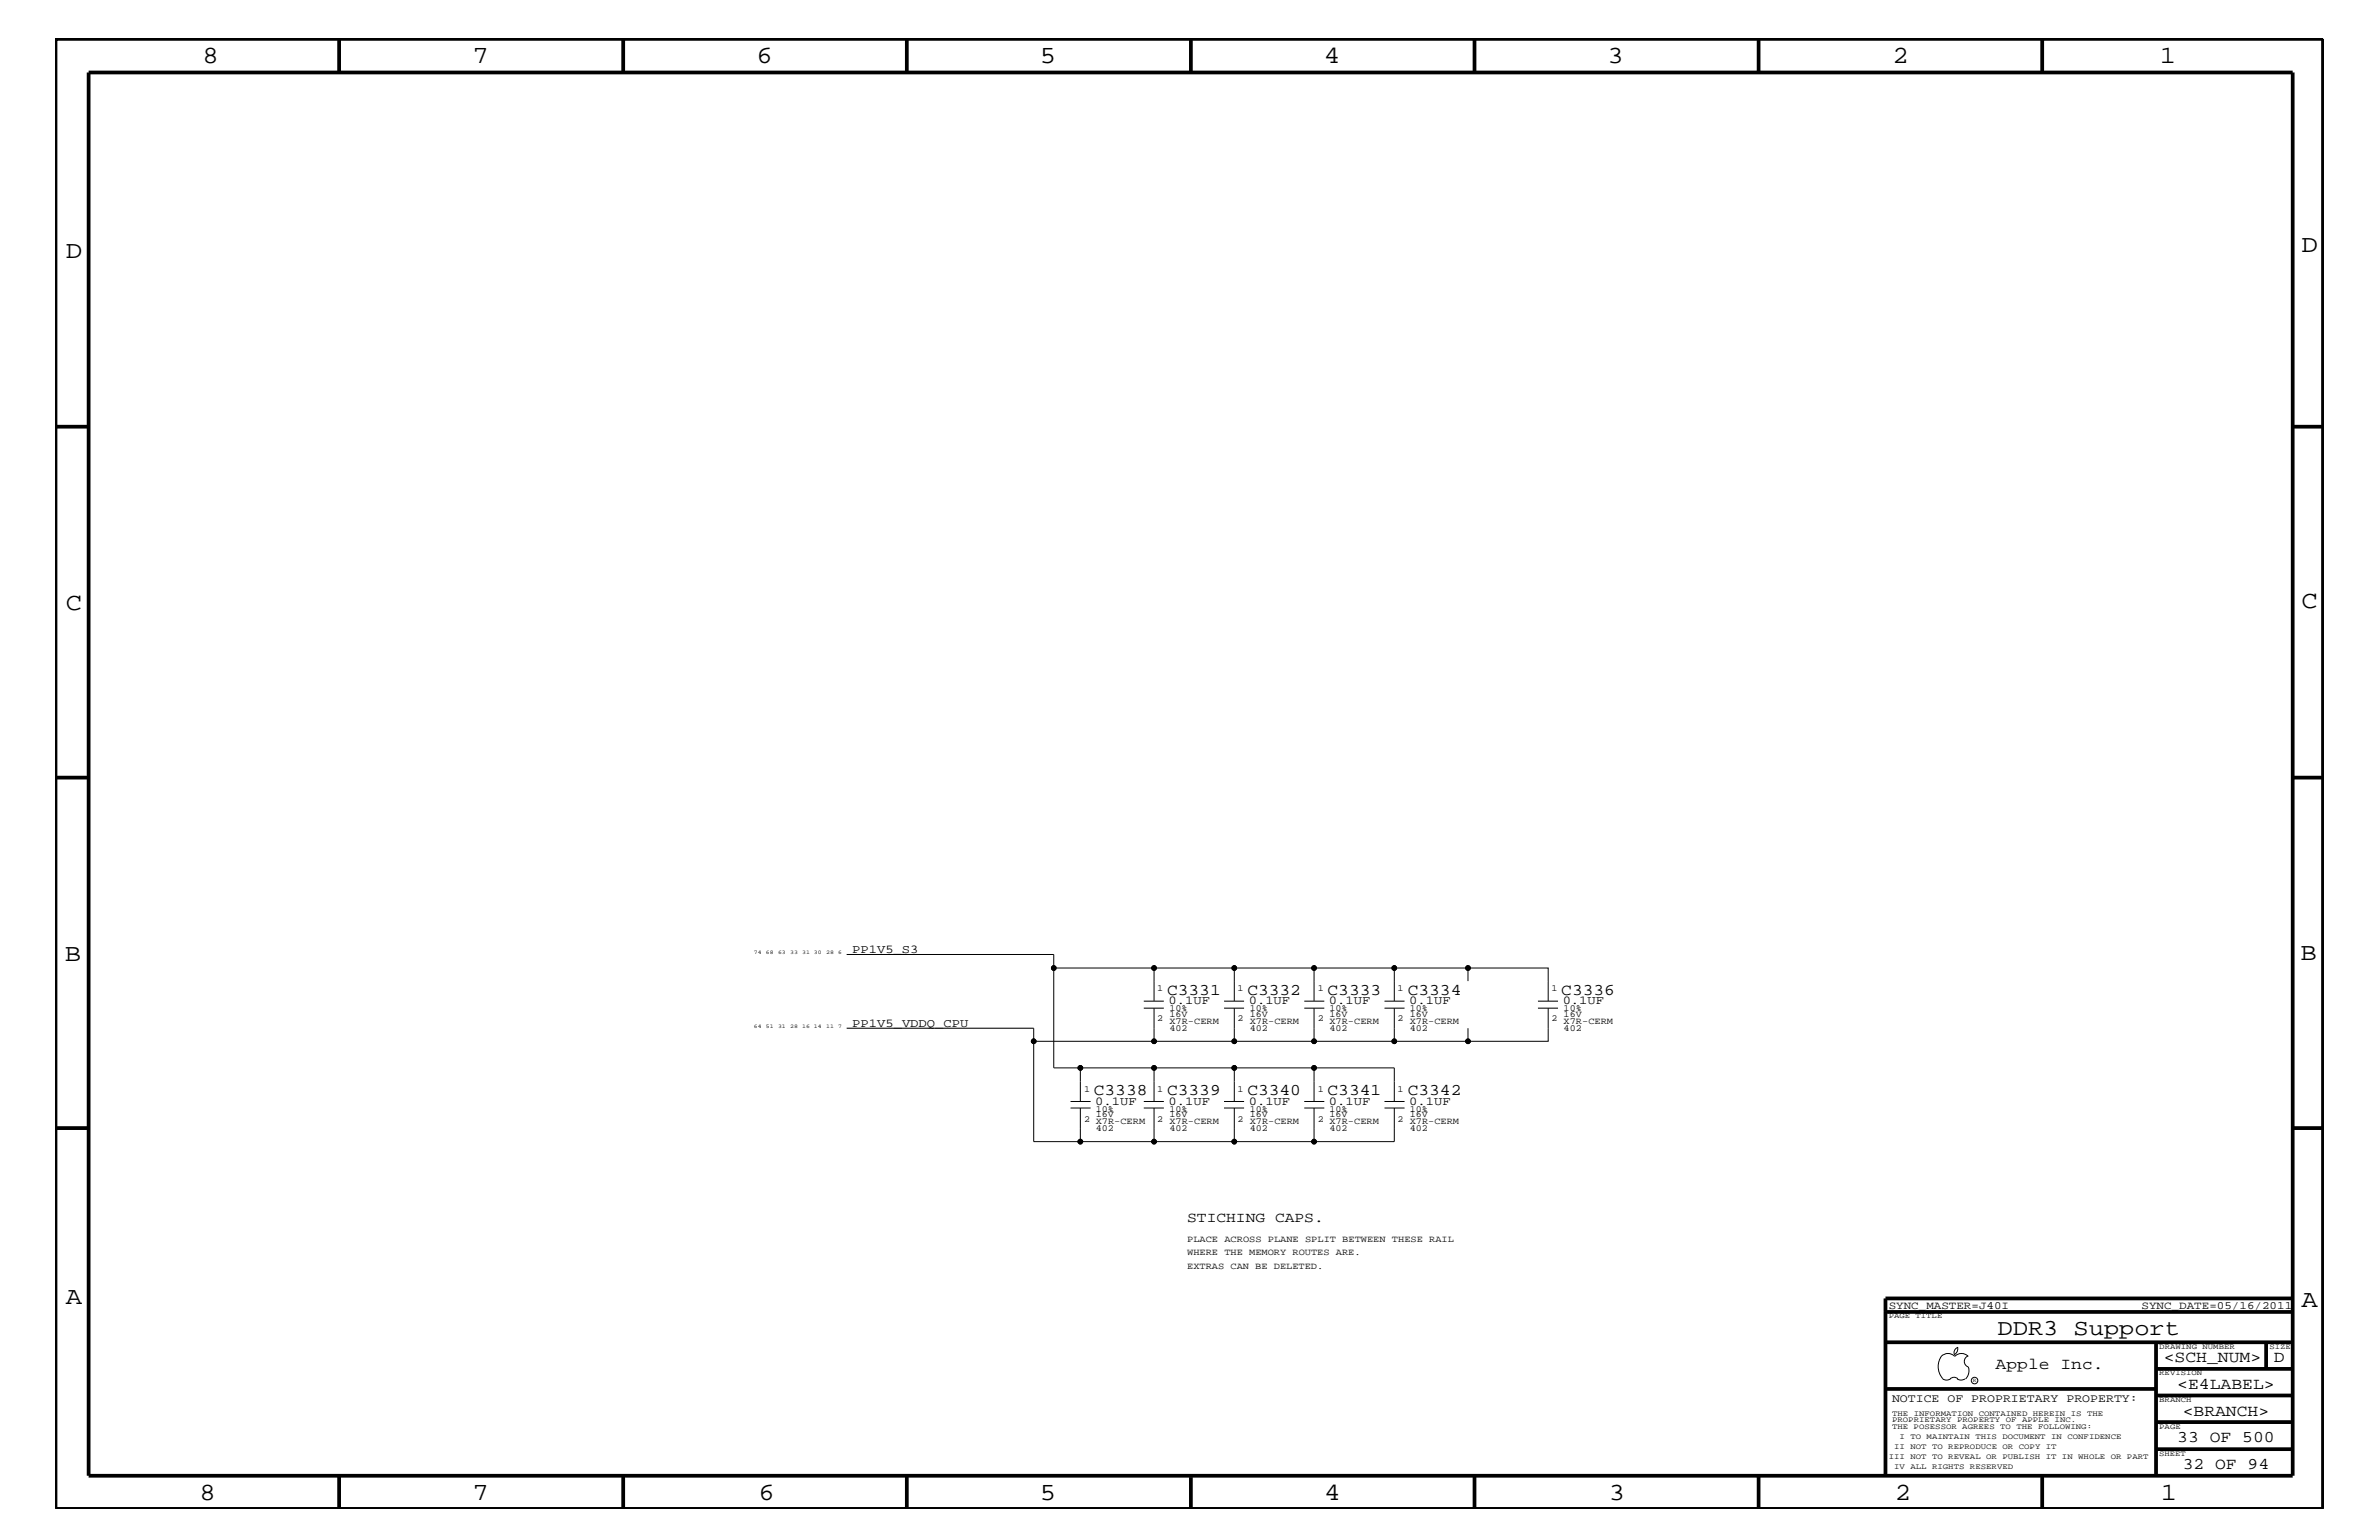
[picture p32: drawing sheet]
<svg xmlns="http://www.w3.org/2000/svg" width="432mm" height="279mm" viewBox="0 0 432 279" stroke-linecap="round" stroke-linejoin="round" font-family="sans-serif">
<defs><g id="words">
<g font-size="4.5">
<text x="36.7" y="11.5">8</text>
<text x="85.8" y="11.5">7</text>
<text x="137.3" y="11.5">6</text>
<text x="188.7" y="11.5">5</text>
<text x="240.3" y="11.5">4</text>
<text x="291.8" y="11.5">3</text>
<text x="343.5" y="11.5">2</text>
<text x="392" y="11.5">1</text>
<text x="11.9" y="46.8">D</text>
<text x="417.7" y="45.7">D</text>
<text x="11.9" y="110.6">C</text>
<text x="417.7" y="110.3">C</text>
<text x="11.8" y="174.3">B</text>
<text x="417.6" y="174.2">B</text>
<text x="11.9" y="236.7">A</text>
<text x="417.7" y="237.1">A</text>
<text x="36.2" y="272.1">8</text>
<text x="85.8" y="272.1">7</text>
<text x="137.7" y="272.1">6</text>
<text x="188.7" y="272.1">5</text>
<text x="240.4" y="272.1">4</text>
<text x="292" y="272.1">3</text>
<text x="343.9" y="272.1">2</text>
<text x="392.2" y="272.1">1</text>
</g>
<text font-size="4.1" x="362.6" y="242.3">DDR3 Support</text>
<g font-size="3">
<text x="211.8" y="180.5">C3331</text>
<text x="226.4" y="180.5">C3332</text>
<text x="241" y="180.5">C3333</text>
<text x="255.5" y="180.5">C3334</text>
<text x="283.4" y="180.5">C3336</text>
<text x="198.5" y="198.7">C3338</text>
<text x="211.8" y="198.7">C3339</text>
<text x="226.4" y="198.7">C3340</text>
<text x="241" y="198.7">C3341</text>
<text x="255.5" y="198.7">C3342</text>
<text x="362.2" y="248.4">Apple Inc.</text>
<text x="392.7" y="247.1">&lt;SCH_NUM&gt;</text>
<text x="395.2" y="252">&lt;E4LABEL&gt;</text>
<text x="412.7" y="247.1">D</text>
<text x="396.2" y="256.8">&lt;BRANCH&gt;</text>
<text x="395.2" y="261.6">33 OF 500</text>
<text x="396.2" y="266.6">32 OF 94</text>
</g>
<text font-size="2.6" x="215.5" y="221.7">STICHING CAPS.</text>
<g font-size="2.2">
<text x="154.7" y="172.9">PP1V5_S3</text>
<text x="212.1" y="182.2">0.1UF</text>
<text x="226.7" y="182.2">0.1UF</text>
<text x="241.2" y="182.2">0.1UF</text>
<text x="255.8" y="182.2">0.1UF</text>
<text x="283.6" y="182.2">0.1UF</text>
<text x="154.7" y="186.3">PP1V5_VDDQ_CPU</text>
<text x="198.8" y="200.4">0.1UF</text>
<text x="212.1" y="200.4">0.1UF</text>
<text x="226.7" y="200.4">0.1UF</text>
<text x="241.2" y="200.4">0.1UF</text>
<text x="255.8" y="200.4">0.1UF</text>
</g>
<text font-size="2.1" x="343.4" y="254.4">NOTICE OF PROPRIETARY PROPERTY:</text>
<g font-size="2">
<text x="342.8" y="237.4">SYNC_MASTER=J40I</text>
<text x="388.7" y="237.4">SYNC_DATE=05/16/2011</text>
</g>
<g font-size="1.7">
<text x="210.1" y="179.9">1</text>
<text x="224.6" y="179.9">1</text>
<text x="239.2" y="179.9">1</text>
<text x="253.7" y="179.9">1</text>
<text x="281.6" y="179.9">1</text>
<text x="210.1" y="185.3">2</text>
<text x="212.3" y="185.8">X7R-CERM</text>
<text x="212.3" y="183.5">10%</text>
<text x="212.3" y="184.6">16V</text>
<text x="224.6" y="185.3">2</text>
<text x="226.8" y="185.8">X7R-CERM</text>
<text x="226.8" y="184.6">16V</text>
<text x="226.8" y="183.5">10%</text>
<text x="239.2" y="185.3">2</text>
<text x="241.3" y="185.8">X7R-CERM</text>
<text x="241.3" y="184.6">16V</text>
<text x="241.3" y="183.5">10%</text>
<text x="253.7" y="185.3">2</text>
<text x="255.9" y="185.8">X7R-CERM</text>
<text x="255.9" y="184.6">16V</text>
<text x="255.9" y="183.5">10%</text>
<text x="281.6" y="185.3">2</text>
<text x="283.8" y="185.8">X7R-CERM</text>
<text x="283.8" y="184.6">16V</text>
<text x="283.8" y="183.5">10%</text>
<text x="212.3" y="187">402</text>
<text x="226.8" y="187">402</text>
<text x="241.3" y="187">402</text>
<text x="255.9" y="187">402</text>
<text x="283.8" y="187">402</text>
<text x="196.8" y="203.5">2</text>
<text x="196.8" y="198.1">1</text>
<text x="198.9" y="202.7">16V</text>
<text x="198.9" y="204">X7R-CERM</text>
<text x="198.9" y="201.7">10%</text>
<text x="210.1" y="203.5">2</text>
<text x="210.1" y="198.1">1</text>
<text x="212.3" y="202.7">16V</text>
<text x="212.3" y="204">X7R-CERM</text>
<text x="212.3" y="201.7">10%</text>
<text x="224.6" y="203.5">2</text>
<text x="224.6" y="198.1">1</text>
<text x="226.8" y="202.7">16V</text>
<text x="226.8" y="204">X7R-CERM</text>
<text x="226.8" y="201.7">10%</text>
<text x="239.2" y="203.5">2</text>
<text x="239.2" y="198.1">1</text>
<text x="241.3" y="202.7">16V</text>
<text x="241.3" y="204">X7R-CERM</text>
<text x="241.3" y="201.7">10%</text>
<text x="253.7" y="203.5">2</text>
<text x="253.7" y="198.1">1</text>
<text x="255.9" y="202.7">16V</text>
<text x="255.9" y="204">X7R-CERM</text>
<text x="255.9" y="201.7">10%</text>
<text x="198.9" y="205.2">402</text>
<text x="212.3" y="205.2">402</text>
<text x="226.8" y="205.2">402</text>
<text x="241.3" y="205.2">402</text>
<text x="255.9" y="205.2">402</text>
<text x="215.5" y="227.7">WHERE THE MEMORY ROUTES ARE.</text>
<text x="215.5" y="225.3">PLACE ACROSS PLANE SPLIT BETWEEN THESE RAIL</text>
<text x="215.5" y="230.2">EXTRAS CAN BE DELETED.</text>
</g>
<g font-size="1.4">
<text x="342.8" y="239.2">PAGE TITLE</text>
<text x="391.9" y="244.7">DRAWING NUMBER</text>
<text x="411.9" y="244.7">SIZE</text>
<text x="391.9" y="249.5">REVISION</text>
<text x="343.4" y="256.8">THE INFORMATION CONTAINED HEREIN IS THE</text>
<text x="391.9" y="254.4">BRANCH</text>
<text x="343.4" y="258">PROPRIETARY PROPERTY OF APPLE INC.</text>
<text x="343.4" y="259.3">THE POSESSOR AGREES TO THE FOLLOWING:</text>
<text x="343.8" y="262.9">II NOT TO REPRODUCE OR COPY IT</text>
<text x="344.8" y="261.1">I TO MAINTAIN THIS DOCUMENT IN CONFIDENCE</text>
<text x="391.9" y="259.3">PAGE</text>
<text x="342.8" y="264.7">III NOT TO REVEAL OR PUBLISH IT IN WHOLE OR PART</text>
<text x="343.8" y="266.6">IV ALL RIGHTS RESERVED</text>
<text x="391.9" y="264.1">SHEET</text>
</g>
<g font-size="1">
<text x="136.8" y="173.2">74</text>
<text x="139" y="173.2">68</text>
<text x="141.2" y="173.2">63</text>
<text x="143.4" y="173.2">33</text>
<text x="145.6" y="173.2">31 30</text>
<text x="149.9" y="173.2">28</text>
<text x="152.1" y="173.2">6</text>
<text x="136.8" y="186.5">64</text>
<text x="139" y="186.5">51</text>
<text x="141.2" y="186.5">31</text>
<text x="143.4" y="186.5">28</text>
<text x="145.6" y="186.5">16 14</text>
<text x="149.9" y="186.5">11</text>
<text x="152.1" y="186.5">7</text>
<text x="358.1" y="250.7">R</text>
</g>
</g></defs>
<g fill="none" stroke="#000" stroke-width=".18">
<path d="M153.7 173.2h37.6v20.5h4.8M191.3 175.6h18.2v6M209.5 175.6h14.5M238.5 175.6h14.6v6M253.1 175.6h13.3M266.4 178v-2.4h14.6v6M153.7 186.5h33.9v20.6h8.5M187.6 188.9h21.9M194.3 199.8h3.7M207.6 182.9h3.6M207.6 181.6h3.6M207.6 199.8h3.6"/>
<path d="M209.5 182.9v6h14.5v-6M209.5 193.7h-13.4v6.1M222.2 182.9h3.6M222.2 181.6h3.6M222.2 199.8h3.6M224 193.7h-14.5v6.1M224 181.6v-6h14.5v6M224 188.9h14.5M236.7 182.9h3.7M236.7 181.6h3.7M236.7 199.8h3.7M238.5 182.9v6h14.6v-6"/>
<path d="M238.5 199.8v-6.1h14.6v6.1M238.5 193.7h-14.5v6.1M251.3 182.9h3.6M251.3 181.6h3.6M251.3 199.8h3.6M253.1 188.9h13.3M279.1 182.9h3.7M279.1 181.6h3.7M281 182.9v6h-14.6v-2.4M194.3 201h3.7M196.1 201v6.1h13.4M207.6 201h3.6"/>
<path d="M209.5 201v6.1h14.5M222.2 201h3.6M224 201v6.1h14.5M236.7 201h3.7M238.5 201v6.1h14.6v-6.1M251.3 201h3.6M352.3 246.1a1.72 1.72 0 0 1 2.5 0 1.69 1.69 0 0 1 2.4 0M352.4 246a3.2 3.2 0 0 0 .4 4.3l.8 .1 .4-.2M354 250.2l.7-.3 .7 .3M355.2 250.2l.7 .2 .7-.2M355.3 244.4v.3a1.18 1.18 0 0 1-.6 1.1M355.4 244.4a.99 .99 0 0 0-.6 1.4"/>
<path d="M357.2 246a1.04 1.04 0 0 0-.7 1 1.04 1.04 0 0 0 .7 1M357.3 248l.1 .7a2.11 2.11 0 0 1-.6 1.5"/>
<circle cx="191.3" cy="175.6" r=".42"/>
<circle cx="209.5" cy="175.6" r=".42"/>
<circle cx="224" cy="175.6" r=".42"/>
<circle cx="238.5" cy="175.6" r=".42"/>
<circle cx="253.1" cy="175.6" r=".42"/>
<circle cx="266.4" cy="175.6" r=".42"/>
<circle cx="187.6" cy="188.9" r=".42"/>
<circle cx="196.1" cy="193.7" r=".42"/>
<circle cx="209.5" cy="188.9" r=".42"/>
<circle cx="209.5" cy="193.7" r=".42"/>
<circle cx="224" cy="188.9" r=".42"/>
<circle cx="224" cy="193.7" r=".42"/>
<circle cx="238.5" cy="188.9" r=".42"/>
<circle cx="238.5" cy="193.7" r=".42"/>
<circle cx="253.1" cy="188.9" r=".42"/>
<circle cx="266.4" cy="188.9" r=".42"/>
<circle cx="196.1" cy="207.1" r=".42"/>
<circle cx="209.5" cy="207.1" r=".42"/>
<circle cx="224" cy="207.1" r=".42"/>
<circle cx="238.5" cy="207.1" r=".42"/>
<circle cx="358.4" cy="250.5" r=".59"/>
</g>
<g fill="none" stroke="#000" stroke-width=".68" stroke-linecap="butt">
<path d="M10.1 7.1h411.5v266.7h-411.5zM16.1 13.2h400v254.5h-400zM61.6 7.1v6.1M113.1 7.1v6.1M164.6 7.1v6.1M216.2 7.1v6.1M267.6 7.1v6.1M319.2 7.1v6.1M370.7 7.1v6.1M10.1 77.4h6M416.1 77.4h5.5M10.1 141.1h6"/>
<path d="M416.1 141.1h5.5M10.1 204.7h6M416.1 204.7h5.5M342.2 238h73.9M416.1 235.6h-73.9v32.1M342.2 243.5h73.9M342.2 252h49.1M391.3 248.4h24.8M391.3 243.5v24.2M391.3 258h24.8M391.3 253.2h24.8M411.3 243.5v4.9"/>
<path d="M61.6 267.7v6.1M113.1 267.7v6.1M164.6 267.7v6.1M216.2 268v5.8M267.6 267.7v6.1M319.2 267.7v6.1M370.7 267.7v6.1M391.3 262.9h24.8"/>
</g>
<g fill="#000">
<circle cx="191.3" cy="175.6" r=".42"/>
<circle cx="209.5" cy="175.6" r=".42"/>
<circle cx="224" cy="175.6" r=".42"/>
<circle cx="238.5" cy="175.6" r=".42"/>
<circle cx="253.1" cy="175.6" r=".42"/>
<circle cx="266.4" cy="175.6" r=".42"/>
<circle cx="187.6" cy="188.9" r=".42"/>
<circle cx="196.1" cy="193.7" r=".42"/>
<circle cx="209.5" cy="188.9" r=".42"/>
<circle cx="209.5" cy="193.7" r=".42"/>
<circle cx="224" cy="188.9" r=".42"/>
<circle cx="224" cy="193.7" r=".42"/>
<circle cx="238.5" cy="188.9" r=".42"/>
<circle cx="238.5" cy="193.7" r=".42"/>
<circle cx="253.1" cy="188.9" r=".42"/>
<circle cx="266.4" cy="188.9" r=".42"/>
<circle cx="196.1" cy="207.1" r=".42"/>
<circle cx="209.5" cy="207.1" r=".42"/>
<circle cx="224" cy="207.1" r=".42"/>
<circle cx="238.5" cy="207.1" r=".42"/>
</g>
<use href="#words"/>
</svg>
